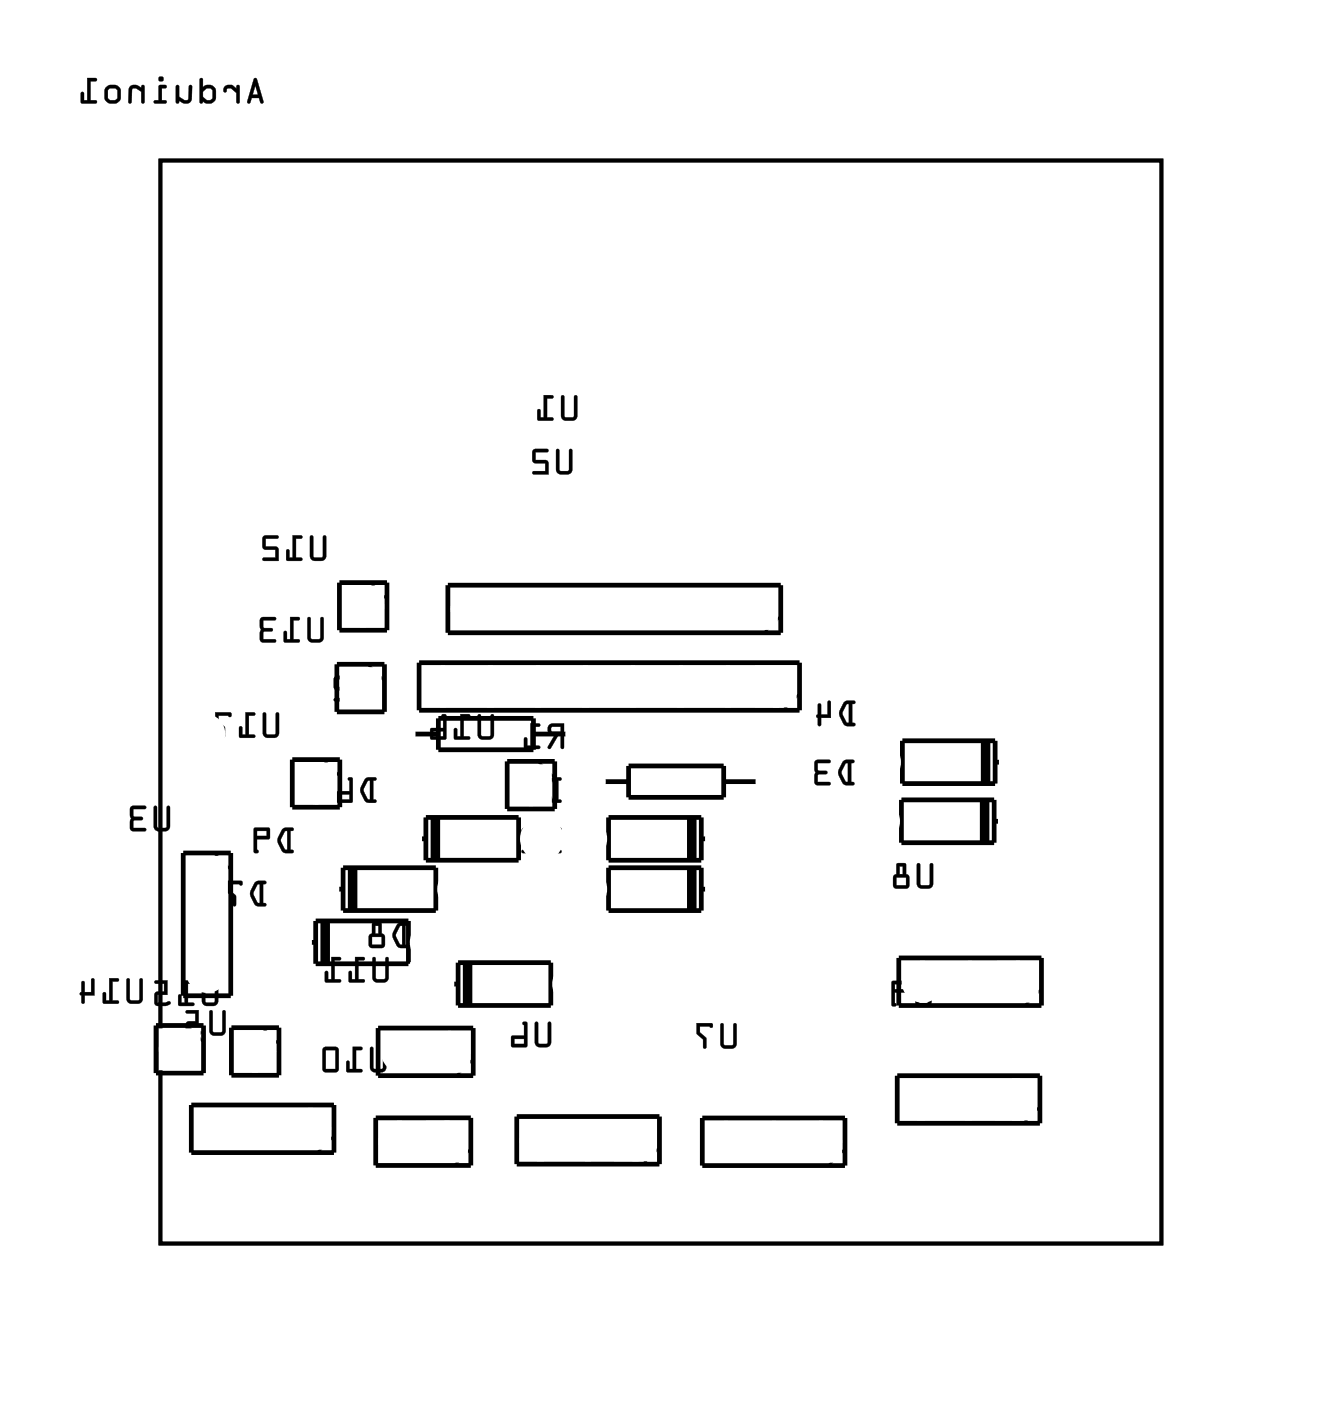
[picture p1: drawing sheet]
<svg xmlns="http://www.w3.org/2000/svg" width="71mm" height="75mm" viewBox="0 0 71 75" stroke-linecap="round" stroke-linejoin="round" font-family="sans-serif">
<path d="M8.6 8.6h53.4v57.8h-53.4z" fill="none" stroke="#000" stroke-width=".2"/>
<path d="M8.6 8.6h53.4v57.8h-53.4z" fill="none" stroke="#000" stroke-width=".05"/>
<g fill="none" stroke="#000" stroke-width=".25">
<path d="M18 35.5h2.5v2.5h-2.5zM18.1 31.1h2.6v2.5h-2.6zM22.1 39.2h1.3M22.4 35.4h20.3v2.5h-20.3zM23.4 38.3h5.1v1.7h-5.1zM23.9 31.2h17.8v2.6h-17.8zM28.5 39.2h1.8M48.2 39.5h4.9v2.3h-4.9zM8.3 54.7h2.6v2.6h-2.6zM9.8 45.5h2.5v7.7h-2.5zM10.2 59h7.6v2.5h-7.6zM12.4 54.9h2.5v2.5h-2.5z"/>
<path d="M15.6 40.6h2.6v2.5h-2.6zM16.5 50.3h.4M16.9 49.2h4.9v2.2h-4.9zM18 47.5h.3M18.3 46.3h5v2.3h-5zM20.1 59.7h5v2.5h-5zM20.2 54.9h5.1v2.5h-5.1zM21.8 50.3h.2M22.4 44.8h.3M22.7 43.6h5v2.3h-5zM23.3 47.5h.2M24.1 52.5h.4"/>
<path d="M24.5 51.4h4.9v2.3h-4.9zM27.1 40.6h2.5v2.6h-2.5zM27.6 59.6h7.6v2.5h-7.6zM27.7 44.8h.2M29.4 52.5h.2M32.2 41.7h1.4M32.3 44.8h.2M32.3 47.5h.2M32.5 43.6h5v2.3h-5zM32.5 46.3h5v2.3h-5zM33.6 40.9h5.1v1.7h-5.1zM37.5 44.8h.3"/>
<path d="M37.5 47.5h.3M37.5 59.7h7.6v2.5h-7.6zM38.7 41.7h1.8M47.9 57.4h7.6v2.6h-7.6zM48 43.8h.1M48 51.1h7.6v2.6h-7.6zM48 40.7h.2M48.1 42.7h5v2.3h-5zM53.1 43.8h.3M53.1 40.7h.4"/>
</g>
<g fill="none" stroke="#000" stroke-width=".13">
<path d="M19.6 35.5l.9 .9M19.8 31.1l.9 .9M41.7 32.9l-.9 .9M42.7 37l-.9 .9M10 54.7l.9 .9M11.4 45.5l.9 .9M14 54.9l.9 .9M17.3 40.6l.9 .8M25.3 56.5l-.9 .9M28.7 40.6l.9 .9M55.5 59.1l-.8 .9M55.6 52.8l-.9 .9"/>
<path d="M17.8 60.6l-.9 .9M25.1 61.3l-.8 .9M35.2 61.3l-.9 .8M45.1 61.3l-.9 .9"/>
</g>
<path d="M52.6 39.5v2.3M17.4 49.2v2.2M18.8 46.3v2.3M23.3 43.6v2.3M25 51.4v2.3M36.9 43.6v2.3M36.9 46.3v2.3M52.6 42.7v2.3" fill="none" stroke="#000" stroke-width=".51"/>
<g fill="#000">
<path d="M13.6 4.2l-.4 1.3h.1l.1-.3h.4l.1 .3h.1l.1-.1-.4-1.2zM13.6 4.6l.2 .5h-.3zM12 4.6l-.1 .2a.1 .1 0 0 0 .1 .1 .1 .1 0 0 0 .1-.1l.2-.1 .3 .3v.5h.2v-.9h-.1l-.1 .1-.2-.2zM10.7 4.2v1.3h.1v-.1l.2 .1h.3l.2-.2v-.6l-.3-.2-.4 .2v-.5zM10.9 4.9l.1-.2 .3 .1v.5h-.3l-.1-.1zM9.4 4.6v.9h.1l.1-.1a.38 .38 0 0 0 .3 .1 .38 .38 0 0 0 .3-.2v-.7h-.1v.7l-.1 .1-.4-.2v-.6zM8.5 4.6v.8h-.2l-.1 .1h.7v-.1h-.3v-.7h.3v-.1zM8.5 4.2a.14 .14 0 0 0 .2 0 .14 .14 0 0 0-.2 0zM7 4.6l-.1 .2v.7h.1l.1-.7v-.1l.4 .2 .1 .6h.1v-.9h-.1l-.1 .1-.3-.2zM5.5 5a.5 .5 0 0 0 1 0 .5 .5 0 0 0-1 0zM5.8 4.8l.3-.1 .2 .1v.4l-.1 .1h-.3l-.1-.1zM4.7 4.2v1.2h-.2v-.4l-.1-.1-.1 .6h.8v-.1h-.3v-1.1h.3l.1-.1z"/>
<path d="M13.6 4.2l-.4 1.3h.1l.1-.3h.4l.1 .3h.1l.1-.1-.4-1.2zM13.6 4.2h.1l.4 1.2-.1 .1h-.1l-.1-.3h-.4l-.1 .3-.1-.1zM13.6 4.6l.2 .5h-.3zM13.6 4.5l-.1 .6h.3zM12 4.6l-.1 .2a.11 .11 0 0 0 .1 .1 .11 .11 0 0 0 .1-.1l.2-.1 .3 .3v.4a.1 .1 0 0 0 .1 .1 .1 .1 0 0 0 .1-.1v-.8a.1 .1 0 0 0-.1-.1 .1 .1 0 0 0-.1 .1v.1l-.2-.2zM12 4.6l.4-.1 .2 .2 .1-.1h.1v.9h-.2v-.5l-.3-.3h-.1l-.2 .2zM10.7 4.2v1.2a.1 .1 0 0 0 .1 .1 .1 .1 0 0 0 0-.1l.3 .1 .3-.1 .1-.2v-.4l-.3-.3-.4 .2v-.5zM10.7 4.2h.1v.5l.4-.2 .3 .2v.6l-.2 .2h-.3l-.2-.1v.1h-.1zM10.9 4.9l.1-.2 .3 .1v.5h-.3l-.1-.1zM10.9 4.9v.3l.2 .2 .2-.1v-.5l-.3-.1zM9.4 4.6v.8a.1 .1 0 0 0 .1 .1 .1 .1 0 0 0 .1-.1 .39 .39 0 0 0 .6-.1l.1-.7a.09 .09 0 0 0-.1-.1 .09 .09 0 0 0-.1 .1v.7l-.2 .1-.3-.2v-.6zM9.4 4.6h.2v.6l.4 .2 .1-.1v-.7h.1v.7a.32 .32 0 0 1-.5 .2l-.1-.1-.1 .1h-.1zM8.5 4.6v.8l-.2-.1a.1 .1 0 0 0-.1 .1 .1 .1 0 0 0 .1 .1h.5a.1 .1 0 0 0 .1-.1 .1 .1 0 0 0-.1-.1l-.2 .1v-.7h.2a.1 .1 0 0 0 .1-.1 .1 .1 0 0 0-.1-.1zM8.5 4.6h.4l-.1 .1h-.2v.7h.3l-.1 .1h-.6l.1-.1h.2zM8.5 4.2a.15 .15 0 0 0 .2 0 .15 .15 0 0 0-.2 0zM8.5 4.2a.13 .13 0 0 1 .2 0 .13 .13 0 0 1-.2 0zM6.9 4.6l-.1 .8a.09 .09 0 0 0 .1 .1 .09 .09 0 0 0 .1-.1l.1-.6 .2-.1 .2 .2v.5a.1 .1 0 0 0 .1 .1 .1 .1 0 0 0 .1-.1v-.8a.1 .1 0 0 0-.1-.1 .11 .11 0 0 0-.1 .2l-.3-.2zM7 4.6l.2-.1 .4 .2v-.1h.1v.9h-.1v-.6l-.3-.2-.2 .1-.1 .7h-.1v-.7zM5.5 5a.51 .51 0 0 0 1 0 .51 .51 0 0 0-1 0zM5.5 5a.5 .5 0 0 1 1 0 .5 .5 0 0 1-1 0zM5.8 4.8l.3-.1 .1 .1 .1 .4-.1 .1h-.4zM5.8 4.8v.5l.1 .1 .3-.1 .1-.1v-.4l-.1-.1zM4.7 4.2v1.2h-.2v-.4a.1 .1 0 0 0-.1-.1 .1 .1 0 0 0-.1 .1v.5h.8a.1 .1 0 0 0 .1-.1 .1 .1 0 0 0-.1-.1l-.3 .1v-1.1h.3a.1 .1 0 0 0 .1 0 .1 .1 0 0 0-.1-.1zM4.7 4.2h.5l-.1 .1h-.3v1.1h.3v.1h-.8l.1-.6 .1 .1v.4h.2z"/>
<path d="M14.1 38.1v1.1l.1 .2h.5l.2-.3v-1l-.1-.1-.1 .1v1.1h-.4l-.1-.1v-1zM13.1 38v1.2h-.2v-.4h-.1v.5l.8 .1v-.2h-.3v-1h.3v-.1zM11.5 38v.6l.3 .3v.4l.2 .1v-.6l-.3-.3v-.3h.5l.1 .1 .1-.2z"/>
<path d="M14.1 38l-.1 1.1 .1 .2 .2 .1h.4l.2-.2v-1.1a.1 .1 0 0 0-.1-.1 .1 .1 0 0 0-.1 .1v1.1h-.4l-.1-.1v-1zM14.1 38.1h.1v1l.1 .1h.4v-1.1l.1-.1 .1 .1v1l-.2 .3h-.5l-.1-.2zM13.1 38v1.2h-.2l.1-.3a.1 .1 0 0 0-.1-.1 .1 .1 0 0 0-.1 .1v.5h.7a.1 .1 0 0 0 .1-.1 .1 .1 0 0 0-.1-.1h-.2v-1h.2a.1 .1 0 0 0 .1-.1 .1 .1 0 0 0-.1-.1zM13.1 38l.5 .1v.1h-.3v1h.3v.2l-.8-.1v-.5h.1v.4h.2zM11.5 38v.6l.3 .3v.4a.1 .1 0 0 0 .1 .1 .1 .1 0 0 0 .1-.1v-.5l-.3-.3v-.3h.5l.1 .1 .1-.2zM11.5 38l.9 .1-.1 .2-.1-.1h-.5v.3l.3 .3v.6l-.1-.1v-.4l-.4-.3z"/>
<path d="M16.4 33v1.1l.2 .2h.5l.2-.3v-1l-.1-.1-.1 .1v1.1h-.4l-.1-.1v-1zM15.5 32.9v1.2h-.2v-.4h-.1v.5l.8 .1v-.2h-.3v-1h.3v-.1zM13.9 33v1.2l.2 .1h.6v-.2h-.6v-.4h.4l.1-.1-.1-.1h-.4v-.4h.6v-.1z"/>
<path d="M16.4 33v1l.1 .2 .2 .1h.4l.2-.2v-1.1a.1 .1 0 0 0-.1-.1 .1 .1 0 0 0-.1 .1v1.1h-.4l-.1-.1v-1zM16.5 33h.1v1l.1 .1h.4v-1.1h.1h.1v1l-.2 .3h-.5l-.2-.2zM15.5 32.9v1.2h-.2v-.3a.1 .1 0 0 0-.1-.1 .1 .1 0 0 0-.1 .1l.1 .5h.7a.1 .1 0 0 0 .1-.1 .1 .1 0 0 0-.1-.1h-.2v-1h.2a.1 .1 0 0 0 .1-.1 .1 .1 0 0 0-.1-.1zM15.5 32.9l.5 .1v.1h-.3v1h.3v.2l-.8-.1v-.5h.1v.4h.2zM13.9 33v1.2l.2 .1h.6a.1 .1 0 0 0 .1-.1 .1 .1 0 0 0-.1-.1h-.6v-.4h.4a.1 .1 0 0 0 .1-.1 .1 .1 0 0 0-.1-.1h-.4v-.4h.6a.1 .1 0 0 0 .1-.1 .1 .1 0 0 0-.1-.1zM13.9 33h.8v.1h-.7l.1 .4h.4l.1 .1-.1 .1h-.4l-.1 .4h.7v.2h-.6l-.2-.1z"/>
<path d="M16.6 28.6v1.2l.1 .1h.6l.1-.2v-1.1h-.1l-.1 .1v1l-.4 .1-.1-.1v-1.1zM15.6 28.6v1.2h-.1v-.4l-.2-.1v.6h.8v-.1h-.3v-1l.3-.1v-.1zM14.1 28.6l-.1 .6 .2 .1h.5v.5h-.6l-.1 .1h.9l-.1-.7h-.6v-.4h.6l.1-.2z"/>
<path d="M16.6 28.6l-.1 1.1 .1 .2 .2 .1 .5-.1 .1-.1v-1.1a.1 .1 0 0 0-.1-.1 .1 .1 0 0 0-.1 .1v1l-.4 .1-.1-.1v-1.1zM16.6 28.6h.1v1.1l.1 .1 .4-.1 .1-1v-.1h.1v1.1l-.1 .2h-.6l-.1-.1zM15.6 28.6v1.2h-.1v-.4a.1 .1 0 0 0-.1-.1 .1 .1 0 0 0-.1 .1v.5l.8 .1a.1 .1 0 0 0 .1-.1 .1 .1 0 0 0-.1-.1h-.3v-1h.3a.1 .1 0 0 0 .1-.1 .1 .1 0 0 0-.1-.1zM15.6 28.6h.5v.1h-.3v1.1h.3v.1h-.8v-.6l.1 .1 .1 .4h.1zM14.1 28.6v.7h.6v.5h-.6a.1 .1 0 0 0-.1 .1 .1 .1 0 0 0 .1 .1h.8l-.1-.8h-.6v-.4h.6a.1 .1 0 0 0 .1-.1 .1 .1 0 0 0-.1-.1zM14.1 28.6h.8l-.1 .1h-.6v.5h.6l.1 .7h-.9l.1-.1h.6v-.5h-.5l-.2-.1z"/>
<path d="M19.2 36.2a.32 .32 0 0 0-.1 .3 .32 .32 0 0 0 .4 .2l-.4 .7h.1l.5-.7h.1v.7h.1l.1-1.3zM19.3 36.3h.5v.2h-.5zM17.9 36.1l-.1 .6 .2 .1h.5v.5h-.6l-.1 .1h.9l-.1-.7h-.6v-.4h.6l.1-.2z"/>
<path d="M19.2 36.2a.32 .32 0 0 0-.1 .3 .32 .32 0 0 0 .4 .2l-.4 .6a.1 .1 0 0 0 0 .1 .1 .1 0 0 0 .2 0l.4-.7h.1v.7a.1 .1 0 0 0 .1 .1 .1 .1 0 0 0 .1-.1v-1.3h-.6zM19.2 36.2l.8-.1-.1 1.3h-.1v-.7h-.1l-.4 .7h-.2l.4-.7a.31 .31 0 0 1-.4-.2 .31 .31 0 0 1 .1-.3zM19.3 36.3h.5v.2h-.5zM19.3 36.3v.2h.5v-.3zM17.9 36.1v.7h.6v.5h-.6a.1 .1 0 0 0-.1 .1 .1 .1 0 0 0 .1 .1h.8l-.1-.8h-.6v-.4h.6a.1 .1 0 0 0 .1-.1 .1 .1 0 0 0-.1-.1zM17.9 36.1h.8l-.1 .1h-.6v.5h.6l.1 .7h-.9l.1-.1h.6v-.5h-.5l-.2-.1z"/>
<path d="M25.5 38.1v1.2l.2 .2h.5l.2-.3v-1l-.1-.1-.1 .1v1.1h-.4l-.1-.1v-1zM24.6 38.1v1.2h-.2v-.4h-.1l-.1 .5 .9 .1v-.2h-.3v-1h.3v-.1zM23.6 38.1l.1 .8h-.7v.6l.8-.1v-1.2v-.1zM23.1 39h.6v.3h-.6z"/>
<path d="M25.5 38.1v1.1l.1 .2 .2 .1h.4l.2-.2v-1.1a.1 .1 0 0 0-.1-.1 .1 .1 0 0 0-.1 .1v1.1h-.4l-.1-.1v-1zM25.5 38.2h.2v1l.1 .1h.4v-1.1l.1-.1 .1 .1v1l-.2 .3h-.5l-.2-.2zM24.6 38.1v1.2h-.2v-.3a.1 .1 0 0 0-.1-.1 .1 .1 0 0 0-.1 .1l.1 .5h.7a.1 .1 0 0 0 .1-.1 .1 .1 0 0 0-.1-.1h-.2v-1h.2a.1 .1 0 0 0 .1-.1 .1 .1 0 0 0-.1-.1zM24.6 38.1l.5 .1v.1h-.3v1h.3v.2l-.8-.1v-.5h.1v.4h.2zM23.6 38.1l.1 .8h-.7v.6l.8-.1 .1-1.2-.1-.1zM23.6 38.2h.2v1.2l-.8 .1v-.6h.7zM23.1 39h.6v.3h-.6zM23.1 39v.3h.6v-.3z"/>
<path d="M29.3 38.7a.32 .32 0 0 0 0 .4 .32 .32 0 0 0 .3 .1l-.3 .7 .1 .1 .4-.8h.1v.7l.2 .1v-1.4zM29.5 38.8h.4v.3h-.4zM28.3 38.6v1.2h-.1v-.4h-.2v.5l.8 .1v-.2h-.3v-1h.3v-.1z"/>
<path d="M29.3 38.7a.32 .32 0 0 0 0 .4 .32 .32 0 0 0 .3 .1l-.3 .6a.1 .1 0 0 0 0 .2 .1 .1 0 0 0 .1-.1l.4-.7h.1v.7a.1 .1 0 0 0 .1 .1 .1 .1 0 0 0 .1-.1v-1.3h-.6zM29.3 38.7l.8-.1v1.4l-.1-.1v-.7h-.2l-.4 .7h-.1l.3-.7a.31 .31 0 0 1-.3-.1 .31 .31 0 0 1 0-.4zM29.5 38.8h.4v.3h-.4zM29.5 38.8v.3h.5v-.3zM28.3 38.6v1.2h-.1v-.4a.1 .1 0 0 0-.1 0 .1 .1 0 0 0-.1 0v.6h.8a.1 .1 0 0 0 .1-.1 .1 .1 0 0 0-.1-.1h-.3v-1h.3a.1 .1 0 0 0 .1-.1 .1 .1 0 0 0-.1-.1zM28.3 38.6l.5 .1v.1h-.3v1h.3v.2l-.8-.1v-.5h.1l.1 .4h.1z"/>
<path d="M29.7 24v1.2l.2 .1h.5l.2-.2v-1.1h-.2v.1v1h-.4h-.1v-1.1zM28.5 24l-.1 .6 .2 .1h.5v.4h-.6l-.1 .2h.9l-.1-.7h-.6v-.5h.6l.1-.1z"/>
<path d="M29.7 24v1.1l.1 .2h.2h.4l.2-.1v-1.1a.1 .1 0 0 0-.1-.1 .1 .1 0 0 0-.1 .1v1h-.4h-.1v-1.1zM29.7 24h.2v1.1l.1 .1 .4-.1v-1l.1-.1h.1v1.1l-.2 .2h-.5l-.2-.1zM28.5 24v.7h.6v.4h-.6a.1 .1 0 0 0-.1 .1 .1 .1 0 0 0 .1 .1h.8v-.7h-.7v-.5h.6a.1 .1 0 0 0 .1 0 .1 .1 0 0 0-.1-.1zM28.5 24h.8l-.1 .1h-.6v.5h.6l.1 .7h-.9l.1-.1h.6v-.5h-.5l-.1-.1z"/>
<path d="M30 21.1v1.2l.1 .1h.6l.1-.2v-1l-.1-.1v.1v1l-.5 .1-.1-.1v-1zM29 21.1v1.2h-.1v-.4l-.1-.1-.1 .6 .8 .1v-.2h-.3v-1h.3l.1-.1z"/>
<path d="M30 21.1v1.1v.2l.2 .1 .5-.1 .1-.1v-1.1a.1 .1 0 0 0-.1-.1 .1 .1 0 0 0-.1 .1v1l-.4 .1v-.1l-.1-1.1zM30 21.1l.1 .1v1l.1 .1 .5-.1v-1v-.1l.1 .1v1l-.1 .2h-.6l-.1-.1zM29 21.1v1.2h-.1v-.4a.1 .1 0 0 0-.1-.1 .1 .1 0 0 0-.1 .1v.5l.8 .1a.1 .1 0 0 0 .1-.1 .1 .1 0 0 0-.1-.1h-.3v-1h.3a.1 .1 0 0 0 .1-.1 .1 .1 0 0 0-.1-.1zM29 21.1l.6 .1-.1 .1h-.3v1h.3v.1h-.8l.1-.5h.1v.4h.2z"/>
<path d="M45.1 37.5a.81 .81 0 0 0 0 1.2l.5 .1 .1-.1-.2-.1v-1h.2v-.1l-.4-.1zM45.2 37.6h.1v1l-.1-.1-.2-.4zM43.7 37.6v.5l-.1 .1 .2 .6v-.1l.1-.4h.5v-.8l-.1-.1-.1 .1v.6h-.3l-.1-.5z"/>
<path d="M45.1 37.5l-.3 .5 .1 .3 .2 .4 .5 .1a.1 .1 0 0 0 .1-.1 .1 .1 0 0 0-.1-.1h-.1v-1h.1a.1 .1 0 0 0 .1-.1 .1 .1 0 0 0-.1-.1zM45.1 37.5l.2-.1 .4 .1-.1 .1h-.1v1h.2l-.1 .2-.5-.1-.2-.4v-.4zM45.2 37.6h.1v1l-.1-.1-.2-.4zM45.2 37.6l-.2 .5 .2 .4 .1 .1v-1zM43.7 37.6v.5a.09 .09 0 0 0-.1 .1 .09 .09 0 0 0 .1 .1v.4a.1 .1 0 0 0 .1 .1 .1 .1 0 0 0 .1-.1v-.4h.5v-.8a.1 .1 0 0 0-.1-.1 .1 .1 0 0 0-.1 .1v.6h-.3v-.5zM43.7 37.6h.1v.6h.4v-.7l.1-.1 .1 .1v.8h-.6v.4v.1l-.2-.6h.1z"/>
<path d="M6.8 52.2v1.2l.1 .2h.6l.1-.3v-1l-.1-.1-.1 .1v1.1h-.4l-.1-.1v-1zM5.8 52.2v1.2h-.1v-.4h-.2v.5l.8 .1v-.2h-.3v-1h.3v-.1zM4.4 52.4l-.1 .6v.1l.1 .5 .1-.1v-.4h.5v-.8v-.1l-.1 .1v.7h-.4v-.6z"/>
<path d="M6.8 52.2l-.1 1.1 .1 .2 .2 .1h.5l.1-.2v-1.1a.1 .1 0 0 0-.1-.1 .1 .1 0 0 0-.1 .1v1.1h-.4l-.1-.1v-1zM6.8 52.3h.1v1l.1 .1h.5v-1.1v-.1l.1 .1v1l-.1 .3h-.6l-.1-.2zM5.8 52.2v1.2h-.1v-.3a.1 .1 0 0 0-.1-.1 .1 .1 0 0 0-.1 .1v.5h.8a.1 .1 0 0 0 .1-.1 .1 .1 0 0 0-.1-.1h-.3v-1h.3a.1 .1 0 0 0 .1-.1 .1 .1 0 0 0-.1-.1zM5.8 52.2l.5 .1v.1h-.3v1h.3v.2l-.8-.1v-.5h.1l.1 .4h.1zM4.4 52.4l-.1 .6a.09 .09 0 0 0 0 .1v.4a.1 .1 0 0 0 .1 .1 .1 .1 0 0 0 .1-.1v-.4h.6v-.8a.1 .1 0 0 0-.1-.1 .1 .1 0 0 0-.1 .1v.7h-.4v-.6zM4.4 52.4h.1v.6h.4v-.7l.1-.1v.1v.8h-.5v.4l-.1 .1-.1-.5 .1-.1z"/>
<path d="M8.2 43v1.2l.2 .2h.5l.2-.3v-1l-.1-.1-.1 .1v1l-.4 .1-.1-.1v-1zM7 43.1v1.2l.1 .1h.7v-.2h-.7v-.4h.5v-.1v-.1h-.5v-.4h.6l.1-.1z"/>
<path d="M8.2 43v1.1l.1 .2 .2 .1h.4l.2-.2v-1.1a.1 .1 0 0 0-.1-.1 .1 .1 0 0 0-.1 .1v1l-.4 .1-.1-.1v-1zM8.2 43l.2 .1v1l.1 .1 .4-.1v-1l.1-.1 .1 .1v1l-.2 .2h-.5l-.2-.1zM7 43.1l-.1 1.2 .2 .1h.6a.1 .1 0 0 0 .1-.1 .1 .1 0 0 0-.1-.1h-.6l.1-.4h.4a.1 .1 0 0 0 0-.1 .1 .1 0 0 0 0-.1h-.5v-.4h.6a.1 .1 0 0 0 .1-.1 .1 .1 0 0 0-.1-.1zM7 43.1h.8l-.1 .1h-.6v.4h.5v.1v.1h-.5v.4h.7v.2h-.7l-.1-.1z"/>
<path d="M10.8 52.4v1.1l.1 .2h.6l.2-.3-.1-1-.1-.1v.1v1.1h-.5v-.1v-1zM9.9 52.3v1.2h-.2v-.4h-.1l-.1 .5 .8 .1v-.2h-.3v-1h.3l.1-.1zM8.3 52.4v.1h.5v.4l-.5 .1v.6l.1 .1h.4a.15 .15 0 0 0 .2 0 .15 .15 0 0 0 0-.2h-.6v-.4h.5v-.8z"/>
<path d="M10.8 52.4v1l.1 .2 .1 .1h.5l.1-.2 .1-1.1a.1 .1 0 0 0-.1-.1 .1 .1 0 0 0-.1 .1v1.1h-.5v-.1v-1zM10.8 52.4h.1l.1 1v.1h.5v-1.1h.1v1l-.1 .3h-.5l-.2-.2zM9.9 52.3v1.2h-.2v-.3a.1 .1 0 0 0-.1-.1 .1 .1 0 0 0-.1 .1v.5h.8a.1 .1 0 0 0 .1-.1 .1 .1 0 0 0-.1-.1h-.3v-1h.3a.1 .1 0 0 0 .1-.1 .1 .1 0 0 0-.1-.1zM9.9 52.3l.5 .1-.1 .1h-.3v1h.3v.2l-.8-.1 .1-.5h.1v.4h.2zM8.3 52.4v.1h.5v.4l-.5 .1-.1 .6 .2 .1 .7-.1a.1 .1 0 0 0 0-.1 .1 .1 0 0 0-.1-.1l-.6 .1v-.4h.6v-.8zM8.3 52.4l.6-.1v.8h-.5v.4h.6h.1v.1l-.7 .1-.1-.1v-.6l.5-.1v-.4h-.5z"/>
<path d="M11.2 54v1.1l.1 .2h.6l.2-.3-.1-1-.1-.1v.1v1.1h-.5v-.1v-1zM9.9 54l.1 .1h.4v.4l-.4 .1-.1 .6 .2 .1h.4a.15 .15 0 0 0 .2 0 .15 .15 0 0 0 0-.3l-.6 .1v-.4h.5v-.8z"/>
<path d="M11.2 53.9v1.1l.1 .2 .1 .1h.5l.1-.2 .1-1.1a.1 .1 0 0 0-.1-.1 .1 .1 0 0 0-.1 .1v1.1h-.5v-.1v-1zM11.2 54h.1v1l.1 .1h.5v-1.1v-.1l.1 .1v1l-.1 .3h-.5l-.2-.2zM9.9 53.9l.1 .2h.4v.4l-.4 .1-.1 .6 .2 .1 .6-.1a.1 .1 0 0 0 .1-.1 .1 .1 0 0 0-.1-.1l-.6 .1v-.4h.5v-.8zM9.9 54l.7-.1v.8h-.5v.4l.6-.1 .1 .1-.1 .1-.6 .1-.2-.1 .1-.6 .4-.1v-.4h-.4z"/>
<path d="M13.6 47.1a.81 .81 0 0 0 0 1.2l.5 .1 .1-.1-.1-.1v-1h.1v-.1l-.4-.1zM13.8 47.2h.1v1h-.2l-.2-.5zM12.1 47v.6l.3 .3v.4l.2 .1v-.6l-.3-.3v-.3h.5l.1 .1v-.2z"/>
<path d="M13.6 47.1l-.2 .5v.3l.3 .4 .4 .1a.1 .1 0 0 0 .1-.1 .1 .1 0 0 0-.1-.1v-1a.1 .1 0 0 0 .1-.1 .1 .1 0 0 0-.1-.1zM13.6 47.1l.2-.1 .4 .1v.1h-.2v1h.2v.2l-.5-.1-.3-.4v-.4zM13.8 47.2h.1v1h-.2l-.2-.5zM13.8 47.2l-.3 .5 .2 .5h.2v-1zM12.1 47v.6l.3 .3v.4a.1 .1 0 0 0 .1 .1 .1 .1 0 0 0 .1-.1v-.5l-.3-.3v-.3h.5l.1 .1 .1-.2zM12.1 47l.8 .1v.2l-.1-.1h-.5v.3l.3 .3v.6l-.2-.1v-.4l-.3-.3z"/>
<path d="M15.1 44.3a.81 .81 0 0 0 0 1.2h.5h.1l-.2-.1v-1l.2-.1v-.1h-.4zM15.2 44.4h.1v1l-.1-.1-.2-.4zM13.6 44.2l-.1 1.3h.2h.1l-.1-.1v-.6h.7v-.5l-.1-.1zM13.7 44.4h.5v.2h-.5z"/>
<path d="M15.1 44.3l-.3 .5 .1 .2 .2 .5 .5 .1a.1 .1 0 0 0 .1-.1 .1 .1 0 0 0-.1-.1h-.1v-1h.1a.1 .1 0 0 0 .1-.1 .1 .1 0 0 0-.1-.1zM15.1 44.3l.2-.1h.4l-.1 .1h-.1v1.1h.2l-.1 .1h-.5l-.2-.5v-.3zM15.2 44.4h.1v1l-.1-.1-.2-.4zM15.2 44.4l-.2 .5 .2 .4 .1 .1v-1.1zM13.6 44.2l-.1 1.3 .2 .1a.09 .09 0 0 0 .1-.1 .09 .09 0 0 0-.1-.1v-.6h.7v-.5l-.1-.1zM13.6 44.2h.7l.1 .1v.5h-.7v.6l.1 .1h-.1h-.1zM13.7 44.4h.5v.2h-.5zM13.7 44.3v.3h.6v-.3z"/>
<path d="M19.5 41.6a.81 .81 0 0 0 0 1.2l.5 .1 .1-.1-.2-.1v-1l.2-.1v-.1h-.4zM19.7 41.7h.1v1l-.2-.1-.2-.4zM18.6 41.5l.1 .7-.7 .1v.5h.8v-1.2v-.1zM18.1 42.4h.6v.3h-.6z"/>
<path d="M19.5 41.6l-.3 .5 .1 .3 .2 .4 .5 .1a.1 .1 0 0 0 .1-.1 .1 .1 0 0 0-.1-.1h-.1v-1h.1a.1 .1 0 0 0 .1-.1 .1 .1 0 0 0-.1-.1zM19.5 41.6l.2-.1 .4 .1v.1h-.2v1h.2v.1h-.5l-.3-.4v-.4zM19.7 41.7h.1v1l-.2-.1-.2-.4zM19.6 41.7l-.2 .5 .2 .4 .2 .1v-1zM18.6 41.5l.1 .7-.7 .1v.6l.8-.1v-1.2v-.1zM18.6 41.5l.2 .1v1.2h-.8v-.5l.7-.1zM18.1 42.4h.6v.3h-.6zM18.1 42.4v.3h.6v-.3z"/>
<path d="M19.8 55.9v1.2l.1 .1h.6l.1-.2v-1.1h-.1v.1l-.1 1-.4 .1-.1-.1v-1.1zM18.8 55.9v1.2h-.1v-.4l-.2-.1v.6h.8v-.1h-.3v-1h.3l.1-.2zM17.3 55.9l-.1 1.2 .2 .1h.6l.1-.1v-1.1l-.2-.1zM17.4 56.1h.5v1h-.5z"/>
<path d="M19.8 55.9v1.1v.2l.2 .1 .5-.1 .1-.1v-1.1a.1 .1 0 0 0-.1-.1 .1 .1 0 0 0-.1 .1v1l-.4 .1-.1-.1v-1.1zM19.8 55.9h.1v1.1l.1 .1 .5-.1v-1v-.1h.1v1.1l-.1 .2h-.6l-.1-.1zM18.8 55.9v1.2h-.1v-.4a.1 .1 0 0 0-.1-.1 .1 .1 0 0 0-.1 .1v.5l.8 .1a.1 .1 0 0 0 .1-.1 .1 .1 0 0 0-.1-.1h-.3v-1h.3a.1 .1 0 0 0 .1-.1 .1 .1 0 0 0-.1-.1zM18.8 55.9h.5v.1h-.3v1.1h.3v.1h-.8l.1-.6 .1 .1v.4h.1zM17.3 55.9l-.1 1.2 .2 .2 .6-.1 .1-.1v-1.1l-.2-.1zM17.3 55.9h.6l.2 .1v1.1l-.1 .1h-.6l-.2-.1zM17.4 56.1h.5v1h-.5zM17.4 56v1.1h.5v-1.1z"/>
<path d="M19.9 51.1v1.2l.2 .1h.5l.2-.2v-1.1h-.2v.1v1l-.4 .1-.1-.1v-1.1zM19 51.1v1.2h-.2v-.4l-.1-.1-.1 .6h.8v-.1h-.3v-1h.3l.1-.2zM17.7 51.1v1.2h-.2v-.4l-.1-.1v.6h.8v-.1h-.3v-1h.3v-.2z"/>
<path d="M19.9 51.1v1.1l.1 .2 .2 .1 .4-.1 .1-.1 .1-1.1a.1 .1 0 0 0-.1-.1 .1 .1 0 0 0-.1 .1v1l-.4 .1-.1-.1v-1.1zM19.9 51.1h.2v1.1l.1 .1 .4-.1v-1v-.1h.1l.1 1.1-.2 .2h-.5l-.2-.1zM19 51.1v1.2h-.2v-.4a.1 .1 0 0 0-.1-.1 .1 .1 0 0 0-.1 .1v.5l.8 .1a.1 .1 0 0 0 .1-.1 .1 .1 0 0 0-.1-.1h-.3v-1h.3a.1 .1 0 0 0 .1-.1 .1 .1 0 0 0-.1-.1zM19 51.1h.5l-.1 .2h-.3v1h.3v.1h-.8l.1-.6 .1 .1v.4h.2zM17.7 51.1v1.2h-.2v-.4a.1 .1 0 0 0-.1-.1 .1 .1 0 0 0-.1 .1l.1 .5 .7 .1a.1 .1 0 0 0 .1-.1 .1 .1 0 0 0-.1-.1h-.2v-1h.2a.1 .1 0 0 0 .1-.1 .1 .1 0 0 0-.1-.1zM17.7 51.1h.5v.2h-.3v1h.3v.1h-.8v-.6l.1 .1v.4h.2z"/>
<path d="M21.2 49.3a.81 .81 0 0 0 0 1.2l.5 .1 .1-.1-.1-.1v-1h.1v-.1l-.4-.1zM21.4 49.4h.1v1h-.2l-.2-.5zM19.9 49.3v.5l-.2 .2v.5l.2 .1h.6l.1-.2v-.4l-.2-.2v-.5zM19.9 50h.5v.4h-.5zM20 49.4h.2v.4h-.2z"/>
<path d="M21.2 49.3l-.2 .5v.3l.3 .5h.4a.1 .1 0 0 0 .1-.1 .1 .1 0 0 0-.1-.1v-1a.1 .1 0 0 0 .1-.1 .1 .1 0 0 0-.1-.1zM21.2 49.3h.2h.4v.1h-.2v1l.2 .1v.1h-.5l-.3-.5v-.4zM21.4 49.4h.1v1h-.2l-.2-.5zM21.4 49.4l-.3 .5 .2 .5h.2v-1zM19.9 49.3v.5l-.2 .2v.5l.2 .1h.6l.1-.2v-.4l-.2-.2v-.5zM19.9 49.3h.5v.5l.2 .2v.4l-.2 .2h-.5l-.2-.1v-.5l.2-.2zM19.9 50h.5v.4h-.5zM19.9 50v.4h.5v-.4zM20 49.4h.2v.4h-.2zM20 49.4v.4h.2v-.4z"/>
<path d="M28.6 54.6v1.1l.1 .2h.6l.1-.3v-1l-.1-.1v.1v1.1h-.5l-.1-.1v-1zM27.9 54.6l.1 .7h-.7l.1 .6 .8-.1v-1.2l-.1-.1zM27.5 55.5h.5v.2h-.5z"/>
<path d="M28.6 54.6v1v.2l.2 .1h.5l.1-.2v-1.1a.1 .1 0 0 0-.1-.1 .1 .1 0 0 0 0 .1l-.1 1.1h-.4v-.1l-.1-1zM28.6 54.6h.1v1l.1 .1h.5v-1.1h.1v1l-.1 .3h-.6l-.1-.2zM27.9 54.6l.1 .7h-.7v.6h.9v-1.3l-.1-.1zM27.9 54.6h.3v1.2l-.8 .1-.1-.6h.7zM27.5 55.5h.5v.2h-.5zM27.5 55.4v.3h.5v-.3z"/>
<path d="M29.4 41.6a.81 .81 0 0 0 0 1.2l.5 .1 .1-.1-.2-.1v-1l.2-.1-.4-.1zM29.5 41.7h.1v1l-.1-.1-.2-.4zM28.2 41.5v1.2h-.2v-.4l-.1-.1v.6l.8 .1v-.2h-.3v-1h.3v-.1z"/>
<path d="M29.4 44.3a.81 .81 0 0 0 0 1.2h.5h.1l-.2-.1v-1l.2-.1v-.1h-.4zM29.5 44.4h.1v1l-.1-.1-.2-.4zM27.9 44.2v.6l.1 .1h.5v.5h-.6v.1h.8v-.7h-.7v-.4h.6l.1-.2z"/>
<path d="M29.4 41.6l-.3 .5 .1 .3 .2 .4 .5 .1a.1 .1 0 0 0 .1-.1 .1 .1 0 0 0-.1-.1h-.1v-1h.1a.1 .1 0 0 0 .1-.1 .1 .1 0 0 0-.1-.1zM29.4 41.6l.2-.1 .4 .1-.1 .1h-.1v1h.2l-.1 .1h-.5l-.2-.4v-.4zM29.5 41.7h.1v1l-.1-.1-.2-.4zM29.5 41.7l-.2 .5 .2 .4 .2 .1v-1zM28.2 41.5v1.2h-.2v-.4a.1 .1 0 0 0-.1-.1 .1 .1 0 0 0-.1 .1l.1 .5 .7 .1a.1 .1 0 0 0 .1-.1 .1 .1 0 0 0-.1-.1h-.2v-1h.2a.1 .1 0 0 0 .1-.1 .1 .1 0 0 0-.1-.1zM28.2 41.5l.5 .1v.1h-.3v1h.3v.1h-.8v-.5h.1v.4h.2z"/>
<path d="M29.4 44.3l-.3 .5 .1 .2 .2 .5 .5 .1a.1 .1 0 0 0 .1-.1 .1 .1 0 0 0-.1-.1h-.1v-1h.1a.1 .1 0 0 0 .1-.1 .1 .1 0 0 0-.1-.1zM29.4 44.3l.2-.1h.4l-.1 .1h-.1v1.1h.2l-.1 .1h-.5l-.2-.5v-.3zM29.5 44.4h.1v1l-.1-.1-.2-.4zM29.5 44.4l-.2 .5 .2 .4 .2 .1v-1.1zM27.9 44.2v.7h.6v.5h-.6a.1 .1 0 0 0-.1 .1 .1 .1 0 0 0 .1 .1h.8v-.8h-.7v-.4h.6a.1 .1 0 0 0 .1-.1 .1 .1 0 0 0-.1-.1zM27.9 44.2h.8l-.1 .1h-.6v.5h.7v.7h-.8v-.1h.7v-.5h-.6l-.1-.1z"/>
<path d="M38.5 54.6v1.2l.1 .2h.6l.1-.3v-1l-.1-.1v.1v1.1h-.5v-.1l-.1-1zM37.2 54.6v.6l.4 .3v.4l.1 .1v-.6l-.3-.3v-.3h.5l.1 .1 .1-.2z"/>
<path d="M38.5 54.6v1.1v.2l.2 .1h.5l.1-.2 .1-1.1a.1 .1 0 0 0-.1-.1 .1 .1 0 0 0-.1 .1v1l-.5 .1v-.1v-1zM38.5 54.7h.1v1l.1 .1h.5v-1.1v-.1l.1 .1v1l-.1 .3h-.6l-.1-.2zM37.2 54.6v.6l.4 .3-.1 .4a.1 .1 0 0 0 .1 .1 .1 .1 0 0 0 .1-.1v-.5l-.3-.3v-.3h.5l.1 .1 .1-.2zM37.2 54.6l.9 .1-.1 .2-.1-.1h-.5v.3l.3 .3v.6l-.1-.1v-.4l-.4-.3z"/>
<path d="M45 40.6a.81 .81 0 0 0 0 1.2l.5 .1 .1-.1-.1-.1v-1h.1v-.1h-.4zM45.2 40.7h.1v1h-.2l-.2-.5zM43.6 40.6l-.1 1.2 .2 .1h.6v-.1l-.6-.1v-.3l.4-.1 .1-.1h-.1l-.4-.1v-.4h.6l.1-.1z"/>
<path d="M45 40.6l-.2 .5v.3l.3 .5h.4a.1 .1 0 0 0 .1-.1 .1 .1 0 0 0-.1-.1v-1a.1 .1 0 0 0 .1-.1 .1 .1 0 0 0-.1-.1zM45 40.7l.2-.1h.4v.1h-.1v1.1h.1v.1h-.5l-.3-.5v-.3zM45.2 40.8l.1-.1v1h-.1l-.2-.5zM45.2 40.7l-.3 .5 .2 .5 .2 .1v-1.1zM43.5 40.6v1.2l.2 .1h.6a.1 .1 0 0 0 .1-.1 .1 .1 0 0 0-.1-.1h-.6v-.3l.4-.1a.1 .1 0 0 0 .1-.1 .1 .1 0 0 0-.1-.1h-.4v-.4h.6a.1 .1 0 0 0 .1-.1 .1 .1 0 0 0-.1-.1zM43.6 40.6h.8l-.1 .1h-.6v.4l.4 .1h.1l-.1 .1h-.4v.5h.6v.1h-.6l-.2-.1z"/>
<path d="M48.9 52.4v1.2l.2 .1h.5l.2-.2v-1.1h-.2v1.1h-.4h-.1v-1.1zM47.6 52.4v1.2l.2 .1 .1-.1-.1-.1v-.5h.7v-.6h-.1zM47.8 52.5h.5v.3h-.5z"/>
<path d="M48.9 52.4v1.1l.1 .2h.2h.4l.1-.1 .1-1.2a.1 .1 0 0 0-.1 0 .1 .1 0 0 0-.1 0v1.1h-.4h-.1v-1.1zM48.9 52.4h.1l.1 1.1 .1 .1 .4-.1v-1.1h.1v1.1l-.1 .2h-.5l-.2-.1zM47.6 52.4v1.2l.2 .1a.09 .09 0 0 0 .1-.1 .09 .09 0 0 0-.1-.1v-.5h.7v-.6h-.1zM47.6 52.4h.8h.1v.6h-.7v.6h.1l-.1 .1-.2-.1zM47.8 52.5h.5v.3h-.5zM47.8 52.5v.3h.5v-.3z"/>
<path d="M49 46.1v1.2l.1 .1h.6l.1-.2v-1.1h-.1v.1v1l-.5 .1-.1-.1v-1.1zM47.9 46.1v.6l-.2 .1v.5l.2 .1h.6l.1-.1v-.5l-.2-.1v-.6zM47.9 46.8h.5v.5h-.5zM48.1 46.3h.1v.4h-.1z"/>
<path d="M49 46.1v1.1v.2h.2h.5l.1-.1v-1.1a.1 .1 0 0 0 0-.1 .1 .1 0 0 0-.1 .1l-.1 1-.4 .1v-.1l-.1-1.1zM49 46.1h.1v1.1l.1 .1 .5-.1v-1v-.1h.1v1.1l-.1 .2h-.6l-.1-.1zM47.9 46.1v.6l-.2 .1v.5l.2 .1h.6l.1-.1v-.5l-.2-.1v-.6zM47.9 46.1h.5v.6l.2 .1v.5l-.1 .1h-.6l-.2-.1v-.5l.2-.1zM47.9 46.8h.5v.5h-.5zM47.9 46.8v.5h.5v-.5zM48.1 46.3h.1v.4h-.1zM48 46.2v.5h.2v-.5z"/>
</g>
<circle cx="59.2" cy="51.1" r=".7" fill="#fff"/>
<circle cx="59.2" cy="51.1" r=".7" fill="none" stroke="#fff" stroke-width=".76" stroke-linecap="butt"/>
<circle cx="59.2" cy="48.6" r=".7" fill="#fff"/>
<circle cx="59.2" cy="48.6" r=".7" fill="none" stroke="#fff" stroke-width=".76" stroke-linecap="butt"/>
<circle cx="59.2" cy="46" r=".7" fill="#fff"/>
<circle cx="59.2" cy="46" r=".7" fill="none" stroke="#fff" stroke-width=".76" stroke-linecap="butt"/>
<circle cx="59.2" cy="43.5" r=".7" fill="#fff"/>
<circle cx="59.2" cy="43.5" r=".7" fill="none" stroke="#fff" stroke-width=".76" stroke-linecap="butt"/>
<circle cx="59.2" cy="41" r=".7" fill="#fff"/>
<circle cx="59.2" cy="41" r=".7" fill="none" stroke="#fff" stroke-width=".76" stroke-linecap="butt"/>
<circle cx="59.2" cy="38.4" r=".7" fill="#fff"/>
<circle cx="59.2" cy="38.4" r=".7" fill="none" stroke="#fff" stroke-width=".76" stroke-linecap="butt"/>
<circle cx="59.2" cy="35.9" r=".7" fill="#fff"/>
<circle cx="59.2" cy="35.9" r=".7" fill="none" stroke="#fff" stroke-width=".76" stroke-linecap="butt"/>
<circle cx="59.2" cy="33.3" r=".7" fill="#fff"/>
<circle cx="59.2" cy="33.3" r=".7" fill="none" stroke="#fff" stroke-width=".76" stroke-linecap="butt"/>
<circle cx="59.2" cy="29" r=".7" fill="#fff"/>
<circle cx="59.2" cy="29" r=".7" fill="none" stroke="#fff" stroke-width=".76" stroke-linecap="butt"/>
<circle cx="59.2" cy="26.5" r=".7" fill="#fff"/>
<circle cx="59.2" cy="26.5" r=".7" fill="none" stroke="#fff" stroke-width=".76" stroke-linecap="butt"/>
<circle cx="59.2" cy="23.9" r=".7" fill="#fff"/>
<circle cx="59.2" cy="23.9" r=".7" fill="none" stroke="#fff" stroke-width=".76" stroke-linecap="butt"/>
<circle cx="59.2" cy="21.4" r=".7" fill="#fff"/>
<circle cx="59.2" cy="21.4" r=".7" fill="none" stroke="#fff" stroke-width=".76" stroke-linecap="butt"/>
<circle cx="59.2" cy="18.9" r=".7" fill="#fff"/>
<circle cx="59.2" cy="18.9" r=".7" fill="none" stroke="#fff" stroke-width=".76" stroke-linecap="butt"/>
<circle cx="59.2" cy="16.3" r=".7" fill="#fff"/>
<circle cx="59.2" cy="16.3" r=".7" fill="none" stroke="#fff" stroke-width=".76" stroke-linecap="butt"/>
<circle cx="59.2" cy="13.8" r=".7" fill="#fff"/>
<circle cx="59.2" cy="13.8" r=".7" fill="none" stroke="#fff" stroke-width=".76" stroke-linecap="butt"/>
<circle cx="59.2" cy="11.2" r=".7" fill="#fff"/>
<circle cx="59.2" cy="11.2" r=".7" fill="none" stroke="#fff" stroke-width=".76" stroke-linecap="butt"/>
<circle cx="11" cy="41.7" r=".7" fill="#fff"/>
<circle cx="11" cy="41.7" r=".7" fill="none" stroke="#fff" stroke-width=".76" stroke-linecap="butt"/>
<circle cx="11" cy="39.2" r=".7" fill="#fff"/>
<circle cx="11" cy="39.2" r=".7" fill="none" stroke="#fff" stroke-width=".76" stroke-linecap="butt"/>
<circle cx="11" cy="36.6" r=".7" fill="#fff"/>
<circle cx="11" cy="36.6" r=".7" fill="none" stroke="#fff" stroke-width=".76" stroke-linecap="butt"/>
<circle cx="11" cy="34.1" r=".7" fill="#fff"/>
<circle cx="11" cy="34.1" r=".7" fill="none" stroke="#fff" stroke-width=".76" stroke-linecap="butt"/>
<circle cx="11" cy="31.6" r=".7" fill="#fff"/>
<circle cx="11" cy="31.6" r=".7" fill="none" stroke="#fff" stroke-width=".76" stroke-linecap="butt"/>
<circle cx="11" cy="29" r=".7" fill="#fff"/>
<circle cx="11" cy="29" r=".7" fill="none" stroke="#fff" stroke-width=".76" stroke-linecap="butt"/>
<circle cx="11" cy="23.9" r=".7" fill="#fff"/>
<circle cx="11" cy="23.9" r=".7" fill="none" stroke="#fff" stroke-width=".76" stroke-linecap="butt"/>
<circle cx="11" cy="21.4" r=".7" fill="#fff"/>
<circle cx="11" cy="21.4" r=".7" fill="none" stroke="#fff" stroke-width=".76" stroke-linecap="butt"/>
<circle cx="11" cy="18.9" r=".7" fill="#fff"/>
<circle cx="11" cy="18.9" r=".7" fill="none" stroke="#fff" stroke-width=".76" stroke-linecap="butt"/>
<circle cx="11" cy="16.3" r=".7" fill="#fff"/>
<circle cx="11" cy="16.3" r=".7" fill="none" stroke="#fff" stroke-width=".76" stroke-linecap="butt"/>
<circle cx="11" cy="13.8" r=".7" fill="#fff"/>
<circle cx="11" cy="13.8" r=".7" fill="none" stroke="#fff" stroke-width=".76" stroke-linecap="butt"/>
<circle cx="11" cy="11.2" r=".7" fill="#fff"/>
<circle cx="11" cy="11.2" r=".7" fill="none" stroke="#fff" stroke-width=".76" stroke-linecap="butt"/>
<path d="M40.7 35.9h1.5v1.5h-1.5z" fill="#fff"/>
<path d="M40.7 35.9h1.5v1.5h-1.5z" fill="none" stroke="#fff" stroke-width=".76" stroke-linecap="butt"/>
<circle cx="41.4" cy="36.6" r=".74" fill="#fff"/>
<circle cx="41.4" cy="36.6" r=".74" fill="none" stroke="#fff" stroke-width=".76" stroke-linecap="butt"/>
<circle cx="38.9" cy="36.6" r=".74" fill="#fff"/>
<circle cx="38.9" cy="36.6" r=".74" fill="none" stroke="#fff" stroke-width=".76" stroke-linecap="butt"/>
<circle cx="36.4" cy="36.6" r=".74" fill="#fff"/>
<circle cx="36.4" cy="36.6" r=".74" fill="none" stroke="#fff" stroke-width=".76" stroke-linecap="butt"/>
<circle cx="33.8" cy="36.6" r=".74" fill="#fff"/>
<circle cx="33.8" cy="36.6" r=".74" fill="none" stroke="#fff" stroke-width=".76" stroke-linecap="butt"/>
<circle cx="31.3" cy="36.6" r=".74" fill="#fff"/>
<circle cx="31.3" cy="36.6" r=".74" fill="none" stroke="#fff" stroke-width=".76" stroke-linecap="butt"/>
<circle cx="28.7" cy="36.6" r=".74" fill="#fff"/>
<circle cx="28.7" cy="36.6" r=".74" fill="none" stroke="#fff" stroke-width=".76" stroke-linecap="butt"/>
<circle cx="26.2" cy="36.6" r=".74" fill="#fff"/>
<circle cx="26.2" cy="36.6" r=".74" fill="none" stroke="#fff" stroke-width=".76" stroke-linecap="butt"/>
<circle cx="23.7" cy="36.6" r=".74" fill="#fff"/>
<circle cx="23.7" cy="36.6" r=".74" fill="none" stroke="#fff" stroke-width=".76" stroke-linecap="butt"/>
<path d="M39.7 31.8h1.5v1.4h-1.5z" fill="#fff"/>
<path d="M39.7 31.8h1.5v1.4h-1.5z" fill="none" stroke="#fff" stroke-width=".76" stroke-linecap="butt"/>
<circle cx="40.4" cy="32.5" r=".74" fill="#fff"/>
<circle cx="40.4" cy="32.5" r=".74" fill="none" stroke="#fff" stroke-width=".76" stroke-linecap="butt"/>
<circle cx="37.9" cy="32.5" r=".74" fill="#fff"/>
<circle cx="37.9" cy="32.5" r=".74" fill="none" stroke="#fff" stroke-width=".76" stroke-linecap="butt"/>
<circle cx="35.4" cy="32.5" r=".74" fill="#fff"/>
<circle cx="35.4" cy="32.5" r=".74" fill="none" stroke="#fff" stroke-width=".76" stroke-linecap="butt"/>
<circle cx="32.8" cy="32.5" r=".74" fill="#fff"/>
<circle cx="32.8" cy="32.5" r=".74" fill="none" stroke="#fff" stroke-width=".76" stroke-linecap="butt"/>
<circle cx="30.3" cy="32.5" r=".74" fill="#fff"/>
<circle cx="30.3" cy="32.5" r=".74" fill="none" stroke="#fff" stroke-width=".76" stroke-linecap="butt"/>
<circle cx="27.7" cy="32.5" r=".74" fill="#fff"/>
<circle cx="27.7" cy="32.5" r=".74" fill="none" stroke="#fff" stroke-width=".76" stroke-linecap="butt"/>
<circle cx="25.2" cy="32.5" r=".74" fill="#fff"/>
<circle cx="25.2" cy="32.5" r=".74" fill="none" stroke="#fff" stroke-width=".76" stroke-linecap="butt"/>
<circle cx="31.3" cy="39.2" r=".7" fill="#fff"/>
<circle cx="31.3" cy="39.2" r=".7" fill="none" stroke="#fff" stroke-width=".76" stroke-linecap="butt"/>
<circle cx="21.1" cy="39.2" r=".7" fill="#fff"/>
<circle cx="21.1" cy="39.2" r=".7" fill="none" stroke="#fff" stroke-width=".76" stroke-linecap="butt"/>
<path d="M10.3 46.1h1.5v1.4h-1.5z" fill="#fff"/>
<path d="M10.3 46.1h1.5v1.4h-1.5z" fill="none" stroke="#fff" stroke-width=".76" stroke-linecap="butt"/>
<circle cx="11.1" cy="46.8" r=".74" fill="#fff"/>
<circle cx="11.1" cy="46.8" r=".74" fill="none" stroke="#fff" stroke-width=".76" stroke-linecap="butt"/>
<circle cx="11.1" cy="49.3" r=".74" fill="#fff"/>
<circle cx="11.1" cy="49.3" r=".74" fill="none" stroke="#fff" stroke-width=".76" stroke-linecap="butt"/>
<circle cx="11.1" cy="51.9" r=".74" fill="#fff"/>
<circle cx="11.1" cy="51.9" r=".74" fill="none" stroke="#fff" stroke-width=".76" stroke-linecap="butt"/>
<circle cx="41.4" cy="41.7" r=".7" fill="#fff"/>
<circle cx="41.4" cy="41.7" r=".7" fill="none" stroke="#fff" stroke-width=".76" stroke-linecap="butt"/>
<circle cx="31.3" cy="41.7" r=".7" fill="#fff"/>
<circle cx="31.3" cy="41.7" r=".7" fill="none" stroke="#fff" stroke-width=".76" stroke-linecap="butt"/>
<path d="M43.1 60.2h1.5v1.5h-1.5z" fill="#fff"/>
<path d="M43.1 60.2h1.5v1.5h-1.5z" fill="none" stroke="#fff" stroke-width=".76" stroke-linecap="butt"/>
<circle cx="43.9" cy="61" r=".74" fill="#fff"/>
<circle cx="43.9" cy="61" r=".74" fill="none" stroke="#fff" stroke-width=".76" stroke-linecap="butt"/>
<circle cx="41.3" cy="61" r=".74" fill="#fff"/>
<circle cx="41.3" cy="61" r=".74" fill="none" stroke="#fff" stroke-width=".76" stroke-linecap="butt"/>
<circle cx="38.8" cy="61" r=".74" fill="#fff"/>
<circle cx="38.8" cy="61" r=".74" fill="none" stroke="#fff" stroke-width=".76" stroke-linecap="butt"/>
<path d="M33.2 60.1h1.5v1.5h-1.5z" fill="#fff"/>
<path d="M33.2 60.1h1.5v1.5h-1.5z" fill="none" stroke="#fff" stroke-width=".76" stroke-linecap="butt"/>
<circle cx="34" cy="60.9" r=".74" fill="#fff"/>
<circle cx="34" cy="60.9" r=".74" fill="none" stroke="#fff" stroke-width=".76" stroke-linecap="butt"/>
<circle cx="31.4" cy="60.9" r=".74" fill="#fff"/>
<circle cx="31.4" cy="60.9" r=".74" fill="none" stroke="#fff" stroke-width=".76" stroke-linecap="butt"/>
<circle cx="28.9" cy="60.9" r=".74" fill="#fff"/>
<circle cx="28.9" cy="60.9" r=".74" fill="none" stroke="#fff" stroke-width=".76" stroke-linecap="butt"/>
<path d="M15.8 59.5h1.5v1.5h-1.5z" fill="#fff"/>
<path d="M15.8 59.5h1.5v1.5h-1.5z" fill="none" stroke="#fff" stroke-width=".76" stroke-linecap="butt"/>
<circle cx="16.6" cy="60.3" r=".74" fill="#fff"/>
<circle cx="16.6" cy="60.3" r=".74" fill="none" stroke="#fff" stroke-width=".76" stroke-linecap="butt"/>
<circle cx="14" cy="60.3" r=".74" fill="#fff"/>
<circle cx="14" cy="60.3" r=".74" fill="none" stroke="#fff" stroke-width=".76" stroke-linecap="butt"/>
<circle cx="11.5" cy="60.3" r=".74" fill="#fff"/>
<circle cx="11.5" cy="60.3" r=".74" fill="none" stroke="#fff" stroke-width=".76" stroke-linecap="butt"/>
<path d="M53.5 58h1.5v1.4h-1.5z" fill="#fff"/>
<path d="M53.5 58h1.5v1.4h-1.5z" fill="none" stroke="#fff" stroke-width=".76" stroke-linecap="butt"/>
<circle cx="54.3" cy="58.7" r=".74" fill="#fff"/>
<circle cx="54.3" cy="58.7" r=".74" fill="none" stroke="#fff" stroke-width=".76" stroke-linecap="butt"/>
<circle cx="51.7" cy="58.7" r=".74" fill="#fff"/>
<circle cx="51.7" cy="58.7" r=".74" fill="none" stroke="#fff" stroke-width=".76" stroke-linecap="butt"/>
<circle cx="49.2" cy="58.7" r=".74" fill="#fff"/>
<circle cx="49.2" cy="58.7" r=".74" fill="none" stroke="#fff" stroke-width=".76" stroke-linecap="butt"/>
<path d="M53.6 51.7h1.5v1.4h-1.5z" fill="#fff"/>
<path d="M53.6 51.7h1.5v1.4h-1.5z" fill="none" stroke="#fff" stroke-width=".76" stroke-linecap="butt"/>
<circle cx="54.4" cy="52.4" r=".74" fill="#fff"/>
<circle cx="54.4" cy="52.4" r=".74" fill="none" stroke="#fff" stroke-width=".76" stroke-linecap="butt"/>
<circle cx="51.8" cy="52.4" r=".74" fill="#fff"/>
<circle cx="51.8" cy="52.4" r=".74" fill="none" stroke="#fff" stroke-width=".76" stroke-linecap="butt"/>
<circle cx="49.3" cy="52.4" r=".74" fill="#fff"/>
<circle cx="49.3" cy="52.4" r=".74" fill="none" stroke="#fff" stroke-width=".76" stroke-linecap="butt"/>
<path d="M38.1 44h1.5v1.6h-1.5z" fill="#fff"/>
<path d="M38.1 44h1.5v1.6h-1.5z" fill="none" stroke="#fff" stroke-width=".76" stroke-linecap="butt"/>
<circle cx="38.8" cy="44.8" r=".79" fill="#fff"/>
<circle cx="38.8" cy="44.8" r=".79" fill="none" stroke="#fff" stroke-width=".76" stroke-linecap="butt"/>
<circle cx="31.3" cy="44.8" r=".79" fill="#fff"/>
<circle cx="31.3" cy="44.8" r=".79" fill="none" stroke="#fff" stroke-width=".76" stroke-linecap="butt"/>
<path d="M38.1 46.7h1.5v1.6h-1.5z" fill="#fff"/>
<path d="M38.1 46.7h1.5v1.6h-1.5z" fill="none" stroke="#fff" stroke-width=".76" stroke-linecap="butt"/>
<circle cx="38.8" cy="47.5" r=".79" fill="#fff"/>
<circle cx="38.8" cy="47.5" r=".79" fill="none" stroke="#fff" stroke-width=".76" stroke-linecap="butt"/>
<circle cx="31.3" cy="47.5" r=".79" fill="#fff"/>
<circle cx="31.3" cy="47.5" r=".79" fill="none" stroke="#fff" stroke-width=".76" stroke-linecap="butt"/>
<path d="M53.7 43.1h1.6v1.5h-1.6z" fill="#fff"/>
<path d="M53.7 43.1h1.6v1.5h-1.6z" fill="none" stroke="#fff" stroke-width=".76" stroke-linecap="butt"/>
<circle cx="54.5" cy="43.8" r=".79" fill="#fff"/>
<circle cx="54.5" cy="43.8" r=".79" fill="none" stroke="#fff" stroke-width=".76" stroke-linecap="butt"/>
<circle cx="46.9" cy="43.8" r=".79" fill="#fff"/>
<circle cx="46.9" cy="43.8" r=".79" fill="none" stroke="#fff" stroke-width=".76" stroke-linecap="butt"/>
<path d="M53.8 39.9h1.5v1.6h-1.5z" fill="#fff"/>
<path d="M53.8 39.9h1.5v1.6h-1.5z" fill="none" stroke="#fff" stroke-width=".76" stroke-linecap="butt"/>
<circle cx="54.5" cy="40.7" r=".79" fill="#fff"/>
<circle cx="54.5" cy="40.7" r=".79" fill="none" stroke="#fff" stroke-width=".76" stroke-linecap="butt"/>
<circle cx="47" cy="40.7" r=".79" fill="#fff"/>
<circle cx="47" cy="40.7" r=".79" fill="none" stroke="#fff" stroke-width=".76" stroke-linecap="butt"/>
<path d="M23.3 55.4h1.4v1.5h-1.4z" fill="#fff"/>
<path d="M23.3 55.4h1.4v1.5h-1.4z" fill="none" stroke="#fff" stroke-width=".76" stroke-linecap="butt"/>
<circle cx="24" cy="56.2" r=".74" fill="#fff"/>
<circle cx="24" cy="56.2" r=".74" fill="none" stroke="#fff" stroke-width=".76" stroke-linecap="butt"/>
<circle cx="21.5" cy="56.2" r=".74" fill="#fff"/>
<circle cx="21.5" cy="56.2" r=".74" fill="none" stroke="#fff" stroke-width=".76" stroke-linecap="butt"/>
<path d="M23.1 60.2h1.5v1.5h-1.5z" fill="#fff"/>
<path d="M23.1 60.2h1.5v1.5h-1.5z" fill="none" stroke="#fff" stroke-width=".76" stroke-linecap="butt"/>
<circle cx="23.9" cy="60.9" r=".74" fill="#fff"/>
<circle cx="23.9" cy="60.9" r=".74" fill="none" stroke="#fff" stroke-width=".76" stroke-linecap="butt"/>
<circle cx="21.3" cy="60.9" r=".74" fill="#fff"/>
<circle cx="21.3" cy="60.9" r=".74" fill="none" stroke="#fff" stroke-width=".76" stroke-linecap="butt"/>
<path d="M22.3 51.7h1.6v1.6h-1.6z" fill="#fff"/>
<path d="M22.3 51.7h1.6v1.6h-1.6z" fill="none" stroke="#fff" stroke-width=".76" stroke-linecap="butt"/>
<circle cx="23.1" cy="52.5" r=".79" fill="#fff"/>
<circle cx="23.1" cy="52.5" r=".79" fill="none" stroke="#fff" stroke-width=".76" stroke-linecap="butt"/>
<circle cx="30.7" cy="52.5" r=".79" fill="#fff"/>
<circle cx="30.7" cy="52.5" r=".79" fill="none" stroke="#fff" stroke-width=".76" stroke-linecap="butt"/>
<path d="M14.7 49.5h1.6v1.6h-1.6z" fill="#fff"/>
<path d="M14.7 49.5h1.6v1.6h-1.6z" fill="none" stroke="#fff" stroke-width=".76" stroke-linecap="butt"/>
<circle cx="15.5" cy="50.3" r=".79" fill="#fff"/>
<circle cx="15.5" cy="50.3" r=".79" fill="none" stroke="#fff" stroke-width=".76" stroke-linecap="butt"/>
<circle cx="23.1" cy="50.3" r=".79" fill="#fff"/>
<circle cx="23.1" cy="50.3" r=".79" fill="none" stroke="#fff" stroke-width=".76" stroke-linecap="butt"/>
<path d="M16.1 46.7h1.6v1.6h-1.6z" fill="#fff"/>
<path d="M16.1 46.7h1.6v1.6h-1.6z" fill="none" stroke="#fff" stroke-width=".76" stroke-linecap="butt"/>
<circle cx="17" cy="47.5" r=".79" fill="#fff"/>
<circle cx="17" cy="47.5" r=".79" fill="none" stroke="#fff" stroke-width=".76" stroke-linecap="butt"/>
<circle cx="24.5" cy="47.5" r=".79" fill="#fff"/>
<circle cx="24.5" cy="47.5" r=".79" fill="none" stroke="#fff" stroke-width=".76" stroke-linecap="butt"/>
<path d="M20.6 44h1.5v1.6h-1.5z" fill="#fff"/>
<path d="M20.6 44h1.5v1.6h-1.5z" fill="none" stroke="#fff" stroke-width=".76" stroke-linecap="butt"/>
<circle cx="21.4" cy="44.8" r=".79" fill="#fff"/>
<circle cx="21.4" cy="44.8" r=".79" fill="none" stroke="#fff" stroke-width=".76" stroke-linecap="butt"/>
<circle cx="28.9" cy="44.8" r=".79" fill="#fff"/>
<circle cx="28.9" cy="44.8" r=".79" fill="none" stroke="#fff" stroke-width=".76" stroke-linecap="butt"/>
<path d="M12.9 55.4h1.5v1.5h-1.5z" fill="#fff"/>
<path d="M12.9 55.4h1.5v1.5h-1.5z" fill="none" stroke="#fff" stroke-width=".76" stroke-linecap="butt"/>
<circle cx="13.6" cy="56.1" r=".74" fill="#fff"/>
<circle cx="13.6" cy="56.1" r=".74" fill="none" stroke="#fff" stroke-width=".76" stroke-linecap="butt"/>
<path d="M8.9 55.3h1.4v1.5h-1.4z" fill="#fff"/>
<path d="M8.9 55.3h1.4v1.5h-1.4z" fill="none" stroke="#fff" stroke-width=".76" stroke-linecap="butt"/>
<circle cx="9.6" cy="56" r=".74" fill="#fff"/>
<circle cx="9.6" cy="56" r=".74" fill="none" stroke="#fff" stroke-width=".76" stroke-linecap="butt"/>
<path d="M18.5 36h1.5v1.5h-1.5z" fill="#fff"/>
<path d="M18.5 36h1.5v1.5h-1.5z" fill="none" stroke="#fff" stroke-width=".76" stroke-linecap="butt"/>
<circle cx="19.3" cy="36.7" r=".74" fill="#fff"/>
<circle cx="19.3" cy="36.7" r=".74" fill="none" stroke="#fff" stroke-width=".76" stroke-linecap="butt"/>
<path d="M16.1 41.1h1.5v1.5h-1.5z" fill="#fff"/>
<path d="M16.1 41.1h1.5v1.5h-1.5z" fill="none" stroke="#fff" stroke-width=".76" stroke-linecap="butt"/>
<circle cx="16.9" cy="41.8" r=".74" fill="#fff"/>
<circle cx="16.9" cy="41.8" r=".74" fill="none" stroke="#fff" stroke-width=".76" stroke-linecap="butt"/>
<path d="M27.6 41.2h1.5v1.5h-1.5z" fill="#fff"/>
<path d="M27.6 41.2h1.5v1.5h-1.5z" fill="none" stroke="#fff" stroke-width=".76" stroke-linecap="butt"/>
<circle cx="28.4" cy="41.9" r=".74" fill="#fff"/>
<circle cx="28.4" cy="41.9" r=".74" fill="none" stroke="#fff" stroke-width=".76" stroke-linecap="butt"/>
<path d="M18.7 31.6h1.4v1.5h-1.4z" fill="#fff"/>
<path d="M18.7 31.6h1.4v1.5h-1.4z" fill="none" stroke="#fff" stroke-width=".76" stroke-linecap="butt"/>
<circle cx="19.4" cy="32.4" r=".74" fill="#fff"/>
<circle cx="19.4" cy="32.4" r=".74" fill="none" stroke="#fff" stroke-width=".76" stroke-linecap="butt"/>
</svg>
